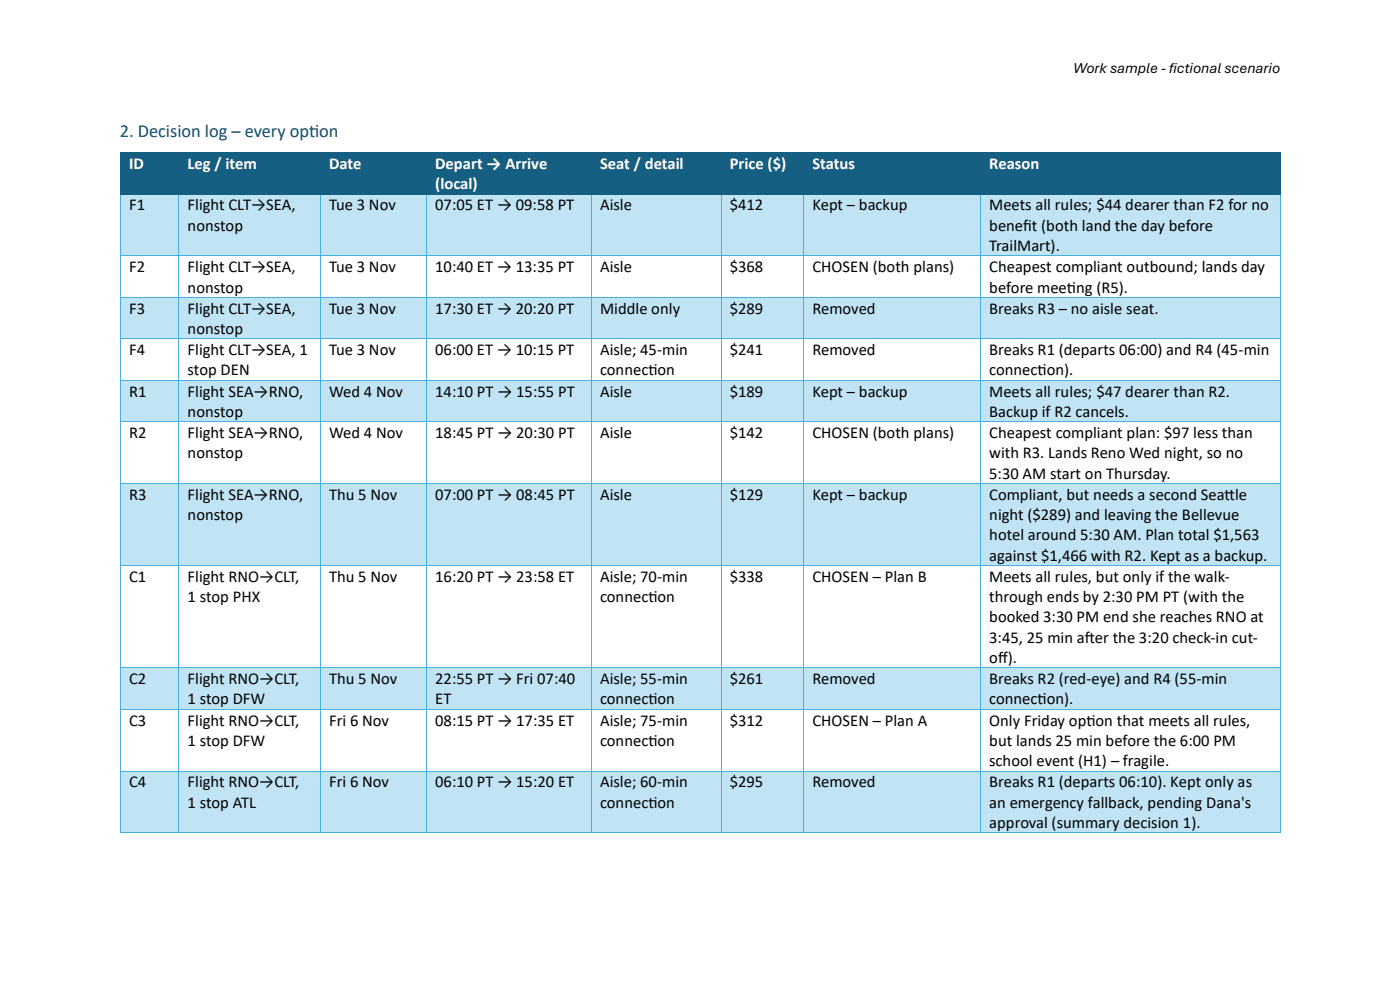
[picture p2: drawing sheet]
<svg xmlns="http://www.w3.org/2000/svg" width="297mm" height="210mm" viewBox="0 0 297 210" stroke-linecap="round" stroke-linejoin="round" font-family="sans-serif">
<defs><g id="words">
<g font-size="3.9" fill="#0f4761">
<text x="25.4" y="29.1">2. Decision log – every opt</text>
<text x="65.6" y="29.1">ion</text>
</g>
<g font-size="3.5" fill="#fff">
<text x="27.4" y="35.9">ID</text>
<text x="39.8" y="35.9">Leg / item</text>
<text x="69.8" y="35.9">Date</text>
<text x="92.3" y="35.9">Depart → Arrive</text>
<text x="127.3" y="35.9">Seat / detail</text>
<text x="154.8" y="35.9">Price ($)</text>
<text x="172.4" y="35.9">Status</text>
<text x="209.9" y="35.9">Reason</text>
<text x="92.3" y="40.2">(local)</text>
</g>
<g font-size="3.5">
<text x="27.4" y="44.6">F1</text>
<text x="39.8" y="44.6">Flight CLT→SEA,</text>
<text x="69.8" y="44.6">Tue 3 Nov</text>
<text x="92.3" y="44.6">07:05 ET → 09:58 PT</text>
<text x="127.3" y="44.6">Aisle</text>
<text x="154.8" y="44.6">$412</text>
<text x="172.4" y="44.6">Kept – backup</text>
<text x="209.9" y="44.6">Meets all rules; $44 dearer than F2 for no</text>
<text x="39.8" y="48.9">nonstop</text>
<text x="209.9" y="48.9">benef</text>
<text x="209.9" y="53.3">TrailMart).</text>
<text x="217.1" y="48.9">it (both land the day before</text>
<text x="27.4" y="57.7">F2</text>
<text x="39.8" y="57.7">Flight CLT→SEA,</text>
<text x="69.8" y="57.7">Tue 3 Nov</text>
<text x="92.3" y="57.7">10:40 ET → 13:35 PT</text>
<text x="127.3" y="57.7">Aisle</text>
<text x="154.8" y="57.7">$368</text>
<text x="172.4" y="57.7">CHOSEN (both plans)</text>
<text x="209.9" y="57.7">Cheapest compliant outbound; lands day</text>
<text x="39.8" y="62.1">nonstop</text>
<text x="209.9" y="62.1">before meet</text>
<text x="226.3" y="62.1">ing (R5).</text>
<text x="27.4" y="66.5">F3</text>
<text x="39.8" y="66.5">Flight CLT→SEA,</text>
<text x="39.8" y="70.8">nonstop</text>
<text x="69.8" y="66.5">Tue 3 Nov</text>
<text x="92.3" y="66.5">17:30 ET → 20:20 PT</text>
<text x="127.3" y="66.5">Middle only</text>
<text x="154.8" y="66.5">$289</text>
<text x="172.4" y="66.5">Removed</text>
<text x="209.9" y="66.5">Breaks R3 – no aisle seat.</text>
<text x="27.4" y="75.3">F4</text>
<text x="39.8" y="75.3">Flight CLT→SEA, 1</text>
<text x="69.8" y="75.3">Tue 3 Nov</text>
<text x="92.3" y="75.3">06:00 ET → 10:15 PT</text>
<text x="127.3" y="75.3">Aisle; 45-min</text>
<text x="154.8" y="75.3">$241</text>
<text x="172.4" y="75.3">Removed</text>
<text x="209.9" y="75.3">Breaks R1 (departs 06:00) and R4 (45-min</text>
<text x="39.8" y="79.6">stop DEN</text>
<text x="127.3" y="79.6">connect</text>
<text x="137.6" y="79.6">ion</text>
<text x="209.9" y="79.6">connect</text>
<text x="220.1" y="79.6">ion).</text>
<text x="27.4" y="84.1">R1</text>
<text x="39.8" y="84.1">Flight SEA→RNO,</text>
<text x="39.8" y="88.4">nonstop</text>
<text x="69.8" y="84.1">Wed 4 Nov</text>
<text x="92.3" y="84.1">14:10 PT → 15:55 PT</text>
<text x="127.3" y="84.1">Aisle</text>
<text x="154.8" y="84.1">$189</text>
<text x="172.4" y="84.1">Kept – backup</text>
<text x="209.9" y="84.1">Meets all rules; $47 dearer than R2.</text>
<text x="209.9" y="88.4">Backup if R2 cancels.</text>
<text x="27.4" y="92.9">R2</text>
<text x="39.8" y="92.9">Flight SEA→RNO,</text>
<text x="69.8" y="92.9">Wed 4 Nov</text>
<text x="92.3" y="92.9">18:45 PT → 20:30 PT</text>
<text x="127.3" y="92.9">Aisle</text>
<text x="154.8" y="92.9">$142</text>
<text x="172.4" y="92.9">CHOSEN (both plans)</text>
<text x="209.9" y="92.9">Cheapest compliant plan: $97 less than</text>
<text x="39.8" y="97.2">nonstop</text>
<text x="209.9" y="97.2">with R3. Lands Reno Wed night, so no</text>
<text x="209.9" y="101.5">5:30 AM start on Thursday.</text>
<text x="27.4" y="106">R3</text>
<text x="39.8" y="106">Flight SEA→RNO,</text>
<text x="69.8" y="106">Thu 5 Nov</text>
<text x="92.3" y="106">07:00 PT → 08:45 PT</text>
<text x="127.3" y="106">Aisle</text>
<text x="154.8" y="106">$129</text>
<text x="172.4" y="106">Kept – backup</text>
<text x="209.9" y="106">Compliant, but needs a second Seat</text>
<text x="259.8" y="106">tle</text>
<text x="39.8" y="110.3">nonstop</text>
<text x="209.9" y="110.3">night ($289) and leaving the Bellevue</text>
<text x="209.9" y="114.6">hotel around 5:30 AM. Plan total $1,563</text>
<text x="209.9" y="118.9">against $1,466 with R2. Kept as a backup.</text>
<text x="27.4" y="123.4">C1</text>
<text x="39.8" y="123.4">Flight RNO→CLT,</text>
<text x="69.8" y="123.4">Thu 5 Nov</text>
<text x="92.3" y="123.4">16:20 PT → 23:58 ET</text>
<text x="127.3" y="123.4">Aisle; 70-min</text>
<text x="154.8" y="123.4">$338</text>
<text x="172.4" y="123.4">CHOSEN – Plan B</text>
<text x="209.9" y="123.4">Meets all rules, but only if the walk-</text>
<text x="39.8" y="127.7">1 stop PHX</text>
<text x="127.3" y="127.7">connect</text>
<text x="137.6" y="127.7">ion</text>
<text x="209.9" y="127.7">through ends by 2:30 PM PT (with the</text>
<text x="209.9" y="132">booked 3:30 PM end she reaches RNO at</text>
<text x="209.9" y="136.3">3:45, 25 min af</text>
<text x="230.1" y="136.3">ter the 3:20 check-in cut-</text>
<text x="209.9" y="140.7">of</text>
<text x="211.7" y="140.7">f).</text>
<text x="27.4" y="145.1">C2</text>
<text x="39.8" y="145.1">Flight RNO→CLT,</text>
<text x="39.8" y="149.4">1 stop DFW</text>
<text x="69.8" y="145.1">Thu 5 Nov</text>
<text x="92.3" y="145.1">22:55 PT → Fri 07:40</text>
<text x="92.3" y="149.4">ET</text>
<text x="127.3" y="145.1">Aisle; 55-min</text>
<text x="127.3" y="149.4">connect</text>
<text x="137.6" y="149.4">ion</text>
<text x="154.8" y="145.1">$261</text>
<text x="172.4" y="145.1">Removed</text>
<text x="209.9" y="145.1">Breaks R2 (red-eye) and R4 (55-min</text>
<text x="209.9" y="149.4">connect</text>
<text x="220.1" y="149.4">ion).</text>
<text x="27.4" y="153.9">C3</text>
<text x="39.8" y="153.9">Flight RNO→CLT,</text>
<text x="69.8" y="153.9">Fri 6 Nov</text>
<text x="92.3" y="153.9">08:15 PT → 17:35 ET</text>
<text x="127.3" y="153.9">Aisle; 75-min</text>
<text x="154.8" y="153.9">$312</text>
<text x="172.4" y="153.9">CHOSEN – Plan A</text>
<text x="209.9" y="153.9">Only Friday opt</text>
<text x="230.5" y="153.9">ion that meets all rules,</text>
<text x="39.8" y="158.2">1 stop DFW</text>
<text x="127.3" y="158.2">connect</text>
<text x="137.6" y="158.2">ion</text>
<text x="209.9" y="158.2">but lands 25 min before the 6:00 PM</text>
<text x="27.4" y="167">C4</text>
<text x="39.8" y="167">Flight RNO→CLT,</text>
<text x="69.8" y="167">Fri 6 Nov</text>
<text x="92.3" y="167">06:10 PT → 15:20 ET</text>
<text x="127.3" y="167">Aisle; 60-min</text>
<text x="154.8" y="167">$295</text>
<text x="172.4" y="167">Removed</text>
<text x="209.9" y="162.6">school event (H1) – fragile.</text>
<text x="209.9" y="167">Breaks R1 (departs 06:10). Kept only as</text>
<text x="39.8" y="171.3">1 stop ATL</text>
<text x="127.3" y="171.3">connect</text>
<text x="137.6" y="171.3">ion</text>
<text x="209.9" y="171.3">an emergency fallback, pending Dana's</text>
<text x="209.9" y="175.6">approval (summary decision 1).</text>
</g>
<g font-size="3.2">
<text x="227.7" y="15.5">Work sample - f</text>
<text x="248" y="15.5">ictional scenario</text>
</g>
</g></defs>
<g fill="#156082">
<path d="M25.6 32.5h12.3v8.6h-12.3z" fill-rule="evenodd"/>
<path d="M27.4 32.5h8.6v4.3h-8.6z" fill-rule="evenodd"/>
<path d="M37.9 32.5h30v8.6h-30z" fill-rule="evenodd"/>
<path d="M39.8 32.5h26.2v4.3h-26.2z" fill-rule="evenodd"/>
<path d="M67.9 32.5h22.5v8.6h-22.5z" fill-rule="evenodd"/>
<path d="M69.8 32.5h18.7v4.3h-18.7z" fill-rule="evenodd"/>
<path d="M90.4 32.5h35v8.6h-35z" fill-rule="evenodd"/>
<path d="M92.3 32.5h31.2v4.3h-31.2z" fill-rule="evenodd"/>
<path d="M92.3 36.8h31.2v4.3h-31.2z" fill-rule="evenodd"/>
<path d="M125.5 32.5h27.5v8.6h-27.5z" fill-rule="evenodd"/>
<path d="M127.3 32.5h23.7v4.3h-23.7z" fill-rule="evenodd"/>
<path d="M153 32.5h17.5v8.6h-17.5z" fill-rule="evenodd"/>
<path d="M154.8 32.5h13.8v4.3h-13.8z" fill-rule="evenodd"/>
<path d="M170.5 32.5h37.5v8.6h-37.5z" fill-rule="evenodd"/>
<path d="M172.4 32.5h33.7v4.3h-33.7z" fill-rule="evenodd"/>
<path d="M208 32.5h63.5v8.6h-63.5z" fill-rule="evenodd"/>
<path d="M209.9 32.5h59.8v4.3h-59.8z" fill-rule="evenodd"/>
<path d="M25.4 32.3h.2v.2h-.2z" fill-rule="evenodd"/>
<path d="M25.4 32.3h.2v.2h-.2z" fill-rule="evenodd"/>
</g>
<path d="M25.6 32.4h12.3" fill="none" stroke="#156082" stroke-width=".21"/>
<path d="M37.9 32.3h.2v.2h-.2z" fill-rule="evenodd" fill="#156082"/>
<path d="M38.1 32.4h29.8" fill="none" stroke="#156082" stroke-width=".21"/>
<path d="M67.9 32.3h.2v.2h-.2z" fill-rule="evenodd" fill="#156082"/>
<path d="M68.1 32.4h22.3" fill="none" stroke="#156082" stroke-width=".21"/>
<path d="M90.4 32.3h.2v.2h-.2z" fill-rule="evenodd" fill="#156082"/>
<path d="M90.6 32.4h34.8" fill="none" stroke="#156082" stroke-width=".21"/>
<path d="M125.5 32.3h.1v.2h-.1z" fill-rule="evenodd" fill="#156082"/>
<path d="M125.6 32.4h27.4" fill="none" stroke="#156082" stroke-width=".21"/>
<path d="M153 32.3h.1v.2h-.1z" fill-rule="evenodd" fill="#156082"/>
<path d="M153.1 32.4h17.4" fill="none" stroke="#156082" stroke-width=".21"/>
<path d="M170.5 32.3h.1v.2h-.1z" fill-rule="evenodd" fill="#156082"/>
<path d="M170.6 32.4h37.4" fill="none" stroke="#156082" stroke-width=".21"/>
<path d="M208 32.3h.1v.2h-.1z" fill-rule="evenodd" fill="#156082"/>
<path d="M208.1 32.4h63.4" fill="none" stroke="#156082" stroke-width=".21"/>
<g fill="#156082">
<path d="M271.5 32.3h.1v.2h-.1z" fill-rule="evenodd"/>
<path d="M271.5 32.3h.1v.2h-.1z" fill-rule="evenodd"/>
</g>
<path d="M25.5 32.5v8.6M271.6 32.5v8.6" fill="none" stroke="#156082" stroke-width=".21"/>
<g fill="#c1e4f5">
<path d="M25.6 41.3h12.2v12.9h-12.2z" fill-rule="evenodd"/>
<path d="M27.4 41.3h8.6v4.3h-8.6z" fill-rule="evenodd"/>
<path d="M38 41.3h29.8v12.9h-29.8z" fill-rule="evenodd"/>
<path d="M39.8 41.3h26.2v4.3h-26.2z" fill-rule="evenodd"/>
<path d="M39.8 45.6h26.2v4.3h-26.2z" fill-rule="evenodd"/>
<path d="M68 41.3h22.3v12.9h-22.3z" fill-rule="evenodd"/>
<path d="M69.8 41.3h18.7v4.3h-18.7z" fill-rule="evenodd"/>
<path d="M90.5 41.3h34.8v12.9h-34.8z" fill-rule="evenodd"/>
<path d="M92.3 41.3h31.2v4.3h-31.2z" fill-rule="evenodd"/>
<path d="M125.5 41.3h27.3v12.9h-27.3z" fill-rule="evenodd"/>
<path d="M127.3 41.3h23.7v4.3h-23.7z" fill-rule="evenodd"/>
<path d="M153.1 41.3h17.3v12.9h-17.3z" fill-rule="evenodd"/>
<path d="M154.8 41.3h13.8v4.3h-13.8z" fill-rule="evenodd"/>
<path d="M170.5 41.3h37.4v12.9h-37.4z" fill-rule="evenodd"/>
<path d="M172.4 41.3h33.7v4.3h-33.7z" fill-rule="evenodd"/>
<path d="M208.1 41.3h63.4v12.9h-63.4z" fill-rule="evenodd"/>
<path d="M209.9 41.3h59.8v4.3h-59.8z" fill-rule="evenodd"/>
<path d="M209.9 45.6h59.8v4.3h-59.8z" fill-rule="evenodd"/>
<path d="M209.9 49.9h59.8v4.3h-59.8z" fill-rule="evenodd"/>
</g>
<path d="M25.4 41.1h.2v.2h-.2z" fill-rule="evenodd" fill="#156082"/>
<path d="M25.6 41.2h12.2" fill="none" stroke="#156082" stroke-width=".21"/>
<g fill="#156082">
<path d="M37.8 41.1h.2v.2h-.2z" fill-rule="evenodd"/>
<path d="M38 41.1h.1v.2h-.1z" fill-rule="evenodd"/>
</g>
<path d="M38.1 41.2h29.7" fill="none" stroke="#156082" stroke-width=".21"/>
<g fill="#156082">
<path d="M67.8 41.1h.2v.2h-.2z" fill-rule="evenodd"/>
<path d="M68 41.1h.2v.2h-.2z" fill-rule="evenodd"/>
</g>
<path d="M68.2 41.2h22.1" fill="none" stroke="#156082" stroke-width=".21"/>
<g fill="#156082">
<path d="M90.3 41.1h.2v.2h-.2z" fill-rule="evenodd"/>
<path d="M90.5 41.1h.2v.2h-.2z" fill-rule="evenodd"/>
</g>
<path d="M90.7 41.2h34.7" fill="none" stroke="#156082" stroke-width=".21"/>
<g fill="#156082">
<path d="M125.4 41.1h.1v.2h-.1z" fill-rule="evenodd"/>
<path d="M125.5 41.1h.2v.2h-.2z" fill-rule="evenodd"/>
</g>
<path d="M125.7 41.2h27.2" fill="none" stroke="#156082" stroke-width=".21"/>
<g fill="#156082">
<path d="M152.9 41.1h.2v.2h-.2z" fill-rule="evenodd"/>
<path d="M153.1 41.1h.1v.2h-.1z" fill-rule="evenodd"/>
</g>
<path d="M153.2 41.2h17.2" fill="none" stroke="#156082" stroke-width=".21"/>
<g fill="#156082">
<path d="M170.4 41.1h.1v.2h-.1z" fill-rule="evenodd"/>
<path d="M170.5 41.1h.2v.2h-.2z" fill-rule="evenodd"/>
</g>
<path d="M170.7 41.2h37.2" fill="none" stroke="#156082" stroke-width=".21"/>
<g fill="#156082">
<path d="M207.9 41.1h.2v.2h-.2z" fill-rule="evenodd"/>
<path d="M208.1 41.1h.1v.2h-.1z" fill-rule="evenodd"/>
</g>
<path d="M208.2 41.2h63.3" fill="none" stroke="#156082" stroke-width=".21"/>
<path d="M271.5 41.1h.1v.2h-.1z" fill-rule="evenodd" fill="#156082"/>
<path d="M25.5 41.3v12.9M37.9 41.3v12.9M67.9 41.3v12.9M90.4 41.3v12.9M125.5 41.3v12.9M153 41.3v12.9M170.5 41.3v12.9M208 41.3v12.9M271.6 41.3v12.9" fill="none" stroke="#45b0e1" stroke-width=".21"/>
<path d="M25.4 54.2h.2v.2h-.2z" fill-rule="evenodd" fill="#45b0e1"/>
<path d="M25.6 54.3h12.2" fill="none" stroke="#45b0e1" stroke-width=".21"/>
<path d="M37.8 54.2h.2v.2h-.2z" fill-rule="evenodd" fill="#45b0e1"/>
<path d="M38 54.3h29.8" fill="none" stroke="#45b0e1" stroke-width=".21"/>
<path d="M67.8 54.2h.2v.2h-.2z" fill-rule="evenodd" fill="#45b0e1"/>
<path d="M68 54.3h22.3" fill="none" stroke="#45b0e1" stroke-width=".21"/>
<path d="M90.3 54.2h.2v.2h-.2z" fill-rule="evenodd" fill="#45b0e1"/>
<path d="M90.5 54.3h34.9" fill="none" stroke="#45b0e1" stroke-width=".21"/>
<path d="M125.4 54.2h.1v.2h-.1z" fill-rule="evenodd" fill="#45b0e1"/>
<path d="M125.5 54.3h27.4" fill="none" stroke="#45b0e1" stroke-width=".21"/>
<path d="M152.9 54.2h.2v.2h-.2z" fill-rule="evenodd" fill="#45b0e1"/>
<path d="M153.1 54.3h17.3" fill="none" stroke="#45b0e1" stroke-width=".21"/>
<path d="M170.4 54.2h.1v.2h-.1z" fill-rule="evenodd" fill="#45b0e1"/>
<path d="M170.5 54.3h37.4" fill="none" stroke="#45b0e1" stroke-width=".21"/>
<path d="M207.9 54.2h.2v.2h-.2z" fill-rule="evenodd" fill="#45b0e1"/>
<path d="M208.1 54.3h63.4" fill="none" stroke="#45b0e1" stroke-width=".21"/>
<path d="M271.5 54.2h.1v.2h-.1z" fill-rule="evenodd" fill="#45b0e1"/>
<path d="M25.5 54.4v8.6M37.9 54.4v8.6M67.9 54.4v8.6M90.4 54.4v8.6M125.5 54.4v8.6M153 54.4v8.6M170.5 54.4v8.6M208 54.4v8.6M271.6 54.4v8.6" fill="none" stroke="#45b0e1" stroke-width=".21"/>
<g fill="#c1e4f5">
<path d="M25.6 63.2h12.2v8.6h-12.2z" fill-rule="evenodd"/>
<path d="M27.4 63.2h8.6v4.3h-8.6z" fill-rule="evenodd"/>
<path d="M38 63.2h29.8v8.6h-29.8z" fill-rule="evenodd"/>
<path d="M39.8 63.2h26.2v4.3h-26.2z" fill-rule="evenodd"/>
<path d="M39.8 67.5h26.2v4.3h-26.2z" fill-rule="evenodd"/>
<path d="M68 63.2h22.3v8.6h-22.3z" fill-rule="evenodd"/>
<path d="M69.8 63.2h18.7v4.3h-18.7z" fill-rule="evenodd"/>
<path d="M90.5 63.2h34.8v8.6h-34.8z" fill-rule="evenodd"/>
<path d="M92.3 63.2h31.2v4.3h-31.2z" fill-rule="evenodd"/>
<path d="M125.5 63.2h27.3v8.6h-27.3z" fill-rule="evenodd"/>
<path d="M127.3 63.2h23.7v4.3h-23.7z" fill-rule="evenodd"/>
<path d="M153.1 63.2h17.3v8.6h-17.3z" fill-rule="evenodd"/>
<path d="M154.8 63.2h13.8v4.3h-13.8z" fill-rule="evenodd"/>
<path d="M170.5 63.2h37.4v8.6h-37.4z" fill-rule="evenodd"/>
<path d="M172.4 63.2h33.7v4.3h-33.7z" fill-rule="evenodd"/>
<path d="M208.1 63.2h63.4v8.6h-63.4z" fill-rule="evenodd"/>
<path d="M209.9 63.2h59.8v4.3h-59.8z" fill-rule="evenodd"/>
</g>
<path d="M25.4 63h.2v.2h-.2z" fill-rule="evenodd" fill="#45b0e1"/>
<path d="M25.6 63.1h12.2" fill="none" stroke="#45b0e1" stroke-width=".21"/>
<path d="M37.8 63h.2v.2h-.2z" fill-rule="evenodd" fill="#45b0e1"/>
<path d="M38 63.1h29.8" fill="none" stroke="#45b0e1" stroke-width=".21"/>
<path d="M67.8 63h.2v.2h-.2z" fill-rule="evenodd" fill="#45b0e1"/>
<path d="M68 63.1h22.3" fill="none" stroke="#45b0e1" stroke-width=".21"/>
<path d="M90.3 63h.2v.2h-.2z" fill-rule="evenodd" fill="#45b0e1"/>
<path d="M90.5 63.1h34.9" fill="none" stroke="#45b0e1" stroke-width=".21"/>
<path d="M125.4 63h.1v.2h-.1z" fill-rule="evenodd" fill="#45b0e1"/>
<path d="M125.5 63.1h27.4" fill="none" stroke="#45b0e1" stroke-width=".21"/>
<path d="M152.9 63h.2v.2h-.2z" fill-rule="evenodd" fill="#45b0e1"/>
<path d="M153.1 63.1h17.3" fill="none" stroke="#45b0e1" stroke-width=".21"/>
<path d="M170.4 63h.1v.2h-.1z" fill-rule="evenodd" fill="#45b0e1"/>
<path d="M170.5 63.1h37.4" fill="none" stroke="#45b0e1" stroke-width=".21"/>
<path d="M207.9 63h.2v.2h-.2z" fill-rule="evenodd" fill="#45b0e1"/>
<path d="M208.1 63.1h63.4" fill="none" stroke="#45b0e1" stroke-width=".21"/>
<path d="M271.5 63h.1v.2h-.1z" fill-rule="evenodd" fill="#45b0e1"/>
<path d="M25.5 63.2v8.6M37.9 63.2v8.6M67.9 63.2v8.6M90.4 63.2v8.6M125.5 63.2v8.6M153 63.2v8.6M170.5 63.2v8.6M208 63.2v8.6M271.6 63.2v8.6" fill="none" stroke="#45b0e1" stroke-width=".21"/>
<path d="M25.4 71.8h.2v.1h-.2z" fill-rule="evenodd" fill="#45b0e1"/>
<path d="M25.6 71.9h12.2" fill="none" stroke="#45b0e1" stroke-width=".21"/>
<path d="M37.8 71.8h.2v.1h-.2z" fill-rule="evenodd" fill="#45b0e1"/>
<path d="M38 71.9h29.8" fill="none" stroke="#45b0e1" stroke-width=".21"/>
<path d="M67.8 71.8h.2v.1h-.2z" fill-rule="evenodd" fill="#45b0e1"/>
<path d="M68 71.9h22.3" fill="none" stroke="#45b0e1" stroke-width=".21"/>
<path d="M90.3 71.8h.2v.1h-.2z" fill-rule="evenodd" fill="#45b0e1"/>
<path d="M90.5 71.9h34.9" fill="none" stroke="#45b0e1" stroke-width=".21"/>
<path d="M125.4 71.8h.1v.1h-.1z" fill-rule="evenodd" fill="#45b0e1"/>
<path d="M125.5 71.9h27.4" fill="none" stroke="#45b0e1" stroke-width=".21"/>
<path d="M152.9 71.8h.2v.1h-.2z" fill-rule="evenodd" fill="#45b0e1"/>
<path d="M153.1 71.9h17.3" fill="none" stroke="#45b0e1" stroke-width=".21"/>
<path d="M170.4 71.8h.1v.1h-.1z" fill-rule="evenodd" fill="#45b0e1"/>
<path d="M170.5 71.9h37.4" fill="none" stroke="#45b0e1" stroke-width=".21"/>
<path d="M207.9 71.8h.2v.1h-.2z" fill-rule="evenodd" fill="#45b0e1"/>
<path d="M208.1 71.9h63.4" fill="none" stroke="#45b0e1" stroke-width=".21"/>
<path d="M271.5 71.8h.1v.1h-.1z" fill-rule="evenodd" fill="#45b0e1"/>
<path d="M25.5 71.9v8.7M37.9 71.9v8.7M67.9 71.9v8.7M90.4 71.9v8.7M125.5 71.9v8.7M153 71.9v8.7M170.5 71.9v8.7M208 71.9v8.7M271.6 71.9v8.7" fill="none" stroke="#45b0e1" stroke-width=".21"/>
<g fill="#c1e4f5">
<path d="M25.6 80.7h12.2v8.6h-12.2z" fill-rule="evenodd"/>
<path d="M27.4 80.7h8.6v4.4h-8.6z" fill-rule="evenodd"/>
<path d="M38 80.7h29.8v8.6h-29.8z" fill-rule="evenodd"/>
<path d="M39.8 80.7h26.2v4.4h-26.2z" fill-rule="evenodd"/>
<path d="M39.8 85.1h26.2v4.2h-26.2z" fill-rule="evenodd"/>
<path d="M68 80.7h22.3v8.6h-22.3z" fill-rule="evenodd"/>
<path d="M69.8 80.7h18.7v4.4h-18.7z" fill-rule="evenodd"/>
<path d="M90.5 80.7h34.8v8.6h-34.8z" fill-rule="evenodd"/>
<path d="M92.3 80.7h31.2v4.4h-31.2z" fill-rule="evenodd"/>
<path d="M125.5 80.7h27.3v8.6h-27.3z" fill-rule="evenodd"/>
<path d="M127.3 80.7h23.7v4.4h-23.7z" fill-rule="evenodd"/>
<path d="M153.1 80.7h17.3v8.6h-17.3z" fill-rule="evenodd"/>
<path d="M154.8 80.7h13.8v4.4h-13.8z" fill-rule="evenodd"/>
<path d="M170.5 80.7h37.4v8.6h-37.4z" fill-rule="evenodd"/>
<path d="M172.4 80.7h33.7v4.4h-33.7z" fill-rule="evenodd"/>
<path d="M208.1 80.7h63.4v8.6h-63.4z" fill-rule="evenodd"/>
<path d="M209.9 80.7h59.8v4.4h-59.8z" fill-rule="evenodd"/>
<path d="M209.9 85.1h59.8v4.2h-59.8z" fill-rule="evenodd"/>
</g>
<path d="M25.4 80.6h.2v.1h-.2z" fill-rule="evenodd" fill="#45b0e1"/>
<path d="M25.6 80.7h12.2" fill="none" stroke="#45b0e1" stroke-width=".21"/>
<path d="M37.8 80.6h.2v.1h-.2z" fill-rule="evenodd" fill="#45b0e1"/>
<path d="M38 80.7h29.8" fill="none" stroke="#45b0e1" stroke-width=".21"/>
<path d="M67.8 80.6h.2v.1h-.2z" fill-rule="evenodd" fill="#45b0e1"/>
<path d="M68 80.7h22.3" fill="none" stroke="#45b0e1" stroke-width=".21"/>
<path d="M90.3 80.6h.2v.1h-.2z" fill-rule="evenodd" fill="#45b0e1"/>
<path d="M90.5 80.7h34.9" fill="none" stroke="#45b0e1" stroke-width=".21"/>
<path d="M125.4 80.6h.1v.1h-.1z" fill-rule="evenodd" fill="#45b0e1"/>
<path d="M125.5 80.7h27.4" fill="none" stroke="#45b0e1" stroke-width=".21"/>
<path d="M152.9 80.6h.2v.1h-.2z" fill-rule="evenodd" fill="#45b0e1"/>
<path d="M153.1 80.7h17.3" fill="none" stroke="#45b0e1" stroke-width=".21"/>
<path d="M170.4 80.6h.1v.1h-.1z" fill-rule="evenodd" fill="#45b0e1"/>
<path d="M170.5 80.7h37.4" fill="none" stroke="#45b0e1" stroke-width=".21"/>
<path d="M207.9 80.6h.2v.1h-.2z" fill-rule="evenodd" fill="#45b0e1"/>
<path d="M208.1 80.7h63.4" fill="none" stroke="#45b0e1" stroke-width=".21"/>
<path d="M271.5 80.6h.1v.1h-.1z" fill-rule="evenodd" fill="#45b0e1"/>
<path d="M25.5 80.7v8.6M37.9 80.7v8.6M67.9 80.7v8.6M90.4 80.7v8.6M125.5 80.7v8.6M153 80.7v8.6M170.5 80.7v8.6M208 80.7v8.6M271.6 80.7v8.6" fill="none" stroke="#45b0e1" stroke-width=".21"/>
<path d="M25.4 89.3h.2v.2h-.2z" fill-rule="evenodd" fill="#45b0e1"/>
<path d="M25.6 89.4h12.2" fill="none" stroke="#45b0e1" stroke-width=".21"/>
<path d="M37.8 89.3h.2v.2h-.2z" fill-rule="evenodd" fill="#45b0e1"/>
<path d="M38 89.4h29.8" fill="none" stroke="#45b0e1" stroke-width=".21"/>
<path d="M67.8 89.3h.2v.2h-.2z" fill-rule="evenodd" fill="#45b0e1"/>
<path d="M68 89.4h22.3" fill="none" stroke="#45b0e1" stroke-width=".21"/>
<path d="M90.3 89.3h.2v.2h-.2z" fill-rule="evenodd" fill="#45b0e1"/>
<path d="M90.5 89.4h34.9" fill="none" stroke="#45b0e1" stroke-width=".21"/>
<path d="M125.4 89.3h.1v.2h-.1z" fill-rule="evenodd" fill="#45b0e1"/>
<path d="M125.5 89.4h27.4" fill="none" stroke="#45b0e1" stroke-width=".21"/>
<path d="M152.9 89.3h.2v.2h-.2z" fill-rule="evenodd" fill="#45b0e1"/>
<path d="M153.1 89.4h17.3" fill="none" stroke="#45b0e1" stroke-width=".21"/>
<path d="M170.4 89.3h.1v.2h-.1z" fill-rule="evenodd" fill="#45b0e1"/>
<path d="M170.5 89.4h37.4" fill="none" stroke="#45b0e1" stroke-width=".21"/>
<path d="M207.9 89.3h.2v.2h-.2z" fill-rule="evenodd" fill="#45b0e1"/>
<path d="M208.1 89.4h63.4" fill="none" stroke="#45b0e1" stroke-width=".21"/>
<path d="M271.5 89.3h.1v.2h-.1z" fill-rule="evenodd" fill="#45b0e1"/>
<path d="M25.5 89.5v13M37.9 89.5v13M67.9 89.5v13M90.4 89.5v13M125.5 89.5v13M153 89.5v13M170.5 89.5v13M208 89.5v13M271.6 89.5v13" fill="none" stroke="#45b0e1" stroke-width=".21"/>
<g fill="#c1e4f5">
<path d="M25.6 102.6h12.2v17.3h-12.2z" fill-rule="evenodd"/>
<path d="M27.4 102.6h8.6v4.4h-8.6z" fill-rule="evenodd"/>
<path d="M38 102.6h29.8v17.3h-29.8z" fill-rule="evenodd"/>
<path d="M39.8 102.6h26.2v4.4h-26.2z" fill-rule="evenodd"/>
<path d="M39.8 107h26.2v4.2h-26.2z" fill-rule="evenodd"/>
<path d="M68 102.6h22.3v17.3h-22.3z" fill-rule="evenodd"/>
<path d="M69.8 102.6h18.7v4.4h-18.7z" fill-rule="evenodd"/>
<path d="M90.5 102.6h34.8v17.3h-34.8z" fill-rule="evenodd"/>
<path d="M92.3 102.6h31.2v4.4h-31.2z" fill-rule="evenodd"/>
<path d="M125.5 102.6h27.3v17.3h-27.3z" fill-rule="evenodd"/>
<path d="M127.3 102.6h23.7v4.4h-23.7z" fill-rule="evenodd"/>
<path d="M153.1 102.6h17.3v17.3h-17.3z" fill-rule="evenodd"/>
<path d="M154.8 102.6h13.8v4.4h-13.8z" fill-rule="evenodd"/>
<path d="M170.5 102.6h37.4v17.3h-37.4z" fill-rule="evenodd"/>
<path d="M172.4 102.6h33.7v4.4h-33.7z" fill-rule="evenodd"/>
<path d="M208.1 102.6h63.4v17.3h-63.4z" fill-rule="evenodd"/>
<path d="M209.9 102.6h59.8v4.4h-59.8z" fill-rule="evenodd"/>
<path d="M209.9 107h59.8v4.2h-59.8z" fill-rule="evenodd"/>
<path d="M209.9 111.2h59.8v4.4h-59.8z" fill-rule="evenodd"/>
<path d="M209.9 115.6h59.8v4.3h-59.8z" fill-rule="evenodd"/>
</g>
<path d="M25.4 102.5h.2v.1h-.2z" fill-rule="evenodd" fill="#45b0e1"/>
<path d="M25.6 102.5h12.2" fill="none" stroke="#45b0e1" stroke-width=".21"/>
<path d="M37.8 102.5h.2v.1h-.2z" fill-rule="evenodd" fill="#45b0e1"/>
<path d="M38 102.5h29.8" fill="none" stroke="#45b0e1" stroke-width=".21"/>
<path d="M67.8 102.5h.2v.1h-.2z" fill-rule="evenodd" fill="#45b0e1"/>
<path d="M68 102.5h22.3" fill="none" stroke="#45b0e1" stroke-width=".21"/>
<path d="M90.3 102.5h.2v.1h-.2z" fill-rule="evenodd" fill="#45b0e1"/>
<path d="M90.5 102.5h34.9" fill="none" stroke="#45b0e1" stroke-width=".21"/>
<path d="M125.4 102.5h.1v.1h-.1z" fill-rule="evenodd" fill="#45b0e1"/>
<path d="M125.5 102.5h27.4" fill="none" stroke="#45b0e1" stroke-width=".21"/>
<path d="M152.9 102.5h.2v.1h-.2z" fill-rule="evenodd" fill="#45b0e1"/>
<path d="M153.1 102.5h17.3" fill="none" stroke="#45b0e1" stroke-width=".21"/>
<path d="M170.4 102.5h.1v.1h-.1z" fill-rule="evenodd" fill="#45b0e1"/>
<path d="M170.5 102.5h37.4" fill="none" stroke="#45b0e1" stroke-width=".21"/>
<path d="M207.9 102.5h.2v.1h-.2z" fill-rule="evenodd" fill="#45b0e1"/>
<path d="M208.1 102.5h63.4" fill="none" stroke="#45b0e1" stroke-width=".21"/>
<path d="M271.5 102.5h.1v.1h-.1z" fill-rule="evenodd" fill="#45b0e1"/>
<path d="M25.5 102.6v17.3M37.9 102.6v17.3M67.9 102.6v17.3M90.4 102.6v17.3M125.5 102.6v17.3M153 102.6v17.3M170.5 102.6v17.3M208 102.6v17.3M271.6 102.6v17.3" fill="none" stroke="#45b0e1" stroke-width=".21"/>
<path d="M25.4 119.9h.2v.1h-.2z" fill-rule="evenodd" fill="#45b0e1"/>
<path d="M25.6 120h12.2" fill="none" stroke="#45b0e1" stroke-width=".21"/>
<path d="M37.8 119.9h.2v.1h-.2z" fill-rule="evenodd" fill="#45b0e1"/>
<path d="M38 120h29.8" fill="none" stroke="#45b0e1" stroke-width=".21"/>
<path d="M67.8 119.9h.2v.1h-.2z" fill-rule="evenodd" fill="#45b0e1"/>
<path d="M68 120h22.3" fill="none" stroke="#45b0e1" stroke-width=".21"/>
<path d="M90.3 119.9h.2v.1h-.2z" fill-rule="evenodd" fill="#45b0e1"/>
<path d="M90.5 120h34.9" fill="none" stroke="#45b0e1" stroke-width=".21"/>
<path d="M125.4 119.9h.1v.1h-.1z" fill-rule="evenodd" fill="#45b0e1"/>
<path d="M125.5 120h27.4" fill="none" stroke="#45b0e1" stroke-width=".21"/>
<path d="M152.9 119.9h.2v.1h-.2z" fill-rule="evenodd" fill="#45b0e1"/>
<path d="M153.1 120h17.3" fill="none" stroke="#45b0e1" stroke-width=".21"/>
<path d="M170.4 119.9h.1v.1h-.1z" fill-rule="evenodd" fill="#45b0e1"/>
<path d="M170.5 120h37.4" fill="none" stroke="#45b0e1" stroke-width=".21"/>
<path d="M207.9 119.9h.2v.1h-.2z" fill-rule="evenodd" fill="#45b0e1"/>
<path d="M208.1 120h63.4" fill="none" stroke="#45b0e1" stroke-width=".21"/>
<path d="M271.5 119.9h.1v.1h-.1z" fill-rule="evenodd" fill="#45b0e1"/>
<path d="M25.5 120v21.6M37.9 120v21.6M67.9 120v21.6M90.4 120v21.6M125.5 120v21.6M153 120v21.6M170.5 120v21.6M208 120v21.6M271.6 120v21.6" fill="none" stroke="#45b0e1" stroke-width=".21"/>
<g fill="#c1e4f5">
<path d="M25.6 141.8h12.2v8.6h-12.2z" fill-rule="evenodd"/>
<path d="M27.4 141.8h8.6v4.2h-8.6z" fill-rule="evenodd"/>
<path d="M38 141.8h29.8v8.6h-29.8z" fill-rule="evenodd"/>
<path d="M39.8 141.8h26.2v4.2h-26.2z" fill-rule="evenodd"/>
<path d="M39.8 146h26.2v4.4h-26.2z" fill-rule="evenodd"/>
<path d="M68 141.8h22.3v8.6h-22.3z" fill-rule="evenodd"/>
<path d="M69.8 141.8h18.7v4.2h-18.7z" fill-rule="evenodd"/>
<path d="M90.5 141.8h34.8v8.6h-34.8z" fill-rule="evenodd"/>
<path d="M92.3 141.8h31.2v4.2h-31.2z" fill-rule="evenodd"/>
<path d="M92.3 146h31.2v4.4h-31.2z" fill-rule="evenodd"/>
<path d="M125.5 141.8h27.3v8.6h-27.3z" fill-rule="evenodd"/>
<path d="M127.3 141.8h23.7v4.2h-23.7z" fill-rule="evenodd"/>
<path d="M127.3 146h23.7v4.4h-23.7z" fill-rule="evenodd"/>
<path d="M153.1 141.8h17.3v8.6h-17.3z" fill-rule="evenodd"/>
<path d="M154.8 141.8h13.8v4.2h-13.8z" fill-rule="evenodd"/>
<path d="M170.5 141.8h37.4v8.6h-37.4z" fill-rule="evenodd"/>
<path d="M172.4 141.8h33.7v4.2h-33.7z" fill-rule="evenodd"/>
<path d="M208.1 141.8h63.4v8.6h-63.4z" fill-rule="evenodd"/>
<path d="M209.9 141.8h59.8v4.2h-59.8z" fill-rule="evenodd"/>
<path d="M209.9 146h59.8v4.4h-59.8z" fill-rule="evenodd"/>
</g>
<path d="M25.4 141.6h.2v.2h-.2z" fill-rule="evenodd" fill="#45b0e1"/>
<path d="M25.6 141.7h12.2" fill="none" stroke="#45b0e1" stroke-width=".21"/>
<path d="M37.8 141.6h.2v.2h-.2z" fill-rule="evenodd" fill="#45b0e1"/>
<path d="M38 141.7h29.8" fill="none" stroke="#45b0e1" stroke-width=".21"/>
<path d="M67.8 141.6h.2v.2h-.2z" fill-rule="evenodd" fill="#45b0e1"/>
<path d="M68 141.7h22.3" fill="none" stroke="#45b0e1" stroke-width=".21"/>
<path d="M90.3 141.6h.2v.2h-.2z" fill-rule="evenodd" fill="#45b0e1"/>
<path d="M90.5 141.7h34.9" fill="none" stroke="#45b0e1" stroke-width=".21"/>
<path d="M125.4 141.6h.1v.2h-.1z" fill-rule="evenodd" fill="#45b0e1"/>
<path d="M125.5 141.7h27.4" fill="none" stroke="#45b0e1" stroke-width=".21"/>
<path d="M152.9 141.6h.2v.2h-.2z" fill-rule="evenodd" fill="#45b0e1"/>
<path d="M153.1 141.7h17.3" fill="none" stroke="#45b0e1" stroke-width=".21"/>
<path d="M170.4 141.6h.1v.2h-.1z" fill-rule="evenodd" fill="#45b0e1"/>
<path d="M170.5 141.7h37.4" fill="none" stroke="#45b0e1" stroke-width=".21"/>
<path d="M207.9 141.6h.2v.2h-.2z" fill-rule="evenodd" fill="#45b0e1"/>
<path d="M208.1 141.7h63.4" fill="none" stroke="#45b0e1" stroke-width=".21"/>
<path d="M271.5 141.6h.1v.2h-.1z" fill-rule="evenodd" fill="#45b0e1"/>
<path d="M25.5 141.8v8.6M37.9 141.8v8.6M67.9 141.8v8.6M90.4 141.8v8.6M125.5 141.8v8.6M153 141.8v8.6M170.5 141.8v8.6M208 141.8v8.6M271.6 141.8v8.6" fill="none" stroke="#45b0e1" stroke-width=".21"/>
<path d="M25.4 150.4h.2v.1h-.2z" fill-rule="evenodd" fill="#45b0e1"/>
<path d="M25.6 150.4h12.2" fill="none" stroke="#45b0e1" stroke-width=".21"/>
<path d="M37.8 150.4h.2v.1h-.2z" fill-rule="evenodd" fill="#45b0e1"/>
<path d="M38 150.4h29.8" fill="none" stroke="#45b0e1" stroke-width=".21"/>
<path d="M67.8 150.4h.2v.1h-.2z" fill-rule="evenodd" fill="#45b0e1"/>
<path d="M68 150.4h22.3" fill="none" stroke="#45b0e1" stroke-width=".21"/>
<path d="M90.3 150.4h.2v.1h-.2z" fill-rule="evenodd" fill="#45b0e1"/>
<path d="M90.5 150.4h34.9" fill="none" stroke="#45b0e1" stroke-width=".21"/>
<path d="M125.4 150.4h.1v.1h-.1z" fill-rule="evenodd" fill="#45b0e1"/>
<path d="M125.5 150.4h27.4" fill="none" stroke="#45b0e1" stroke-width=".21"/>
<path d="M152.9 150.4h.2v.1h-.2z" fill-rule="evenodd" fill="#45b0e1"/>
<path d="M153.1 150.4h17.3" fill="none" stroke="#45b0e1" stroke-width=".21"/>
<path d="M170.4 150.4h.1v.1h-.1z" fill-rule="evenodd" fill="#45b0e1"/>
<path d="M170.5 150.4h37.4" fill="none" stroke="#45b0e1" stroke-width=".21"/>
<path d="M207.9 150.4h.2v.1h-.2z" fill-rule="evenodd" fill="#45b0e1"/>
<path d="M208.1 150.4h63.4" fill="none" stroke="#45b0e1" stroke-width=".21"/>
<path d="M271.5 150.4h.1v.1h-.1z" fill-rule="evenodd" fill="#45b0e1"/>
<path d="M25.5 150.5v13M37.9 150.5v13M67.9 150.5v13M90.4 150.5v13M125.5 150.5v13M153 150.5v13M170.5 150.5v13M208 150.5v13M271.6 150.5v13" fill="none" stroke="#45b0e1" stroke-width=".21"/>
<g fill="#c1e4f5">
<path d="M25.6 163.7h12.2v12.9h-12.2z" fill-rule="evenodd"/>
<path d="M27.4 163.7h8.6v4.2h-8.6z" fill-rule="evenodd"/>
<path d="M38 163.7h29.8v12.9h-29.8z" fill-rule="evenodd"/>
<path d="M39.8 163.7h26.2v4.2h-26.2z" fill-rule="evenodd"/>
<path d="M39.8 167.9h26.2v4.3h-26.2z" fill-rule="evenodd"/>
<path d="M68 163.7h22.3v12.9h-22.3z" fill-rule="evenodd"/>
<path d="M69.8 163.7h18.7v4.2h-18.7z" fill-rule="evenodd"/>
<path d="M90.5 163.7h34.8v12.9h-34.8z" fill-rule="evenodd"/>
<path d="M92.3 163.7h31.2v4.2h-31.2z" fill-rule="evenodd"/>
<path d="M125.5 163.7h27.3v12.9h-27.3z" fill-rule="evenodd"/>
<path d="M127.3 163.7h23.7v4.2h-23.7z" fill-rule="evenodd"/>
<path d="M127.3 167.9h23.7v4.3h-23.7z" fill-rule="evenodd"/>
<path d="M153.1 163.7h17.3v12.9h-17.3z" fill-rule="evenodd"/>
<path d="M154.8 163.7h13.8v4.2h-13.8z" fill-rule="evenodd"/>
<path d="M170.5 163.7h37.4v12.9h-37.4z" fill-rule="evenodd"/>
<path d="M172.4 163.7h33.7v4.2h-33.7z" fill-rule="evenodd"/>
<path d="M208.1 163.7h63.4v12.9h-63.4z" fill-rule="evenodd"/>
<path d="M209.9 163.7h59.8v4.2h-59.8z" fill-rule="evenodd"/>
<path d="M209.9 167.9h59.8v4.3h-59.8z" fill-rule="evenodd"/>
<path d="M209.9 172.2h59.8v4.4h-59.8z" fill-rule="evenodd"/>
</g>
<path d="M25.4 163.5h.2v.2h-.2z" fill-rule="evenodd" fill="#45b0e1"/>
<path d="M25.6 163.6h12.2" fill="none" stroke="#45b0e1" stroke-width=".21"/>
<path d="M37.8 163.5h.2v.2h-.2z" fill-rule="evenodd" fill="#45b0e1"/>
<path d="M38 163.6h29.8" fill="none" stroke="#45b0e1" stroke-width=".21"/>
<path d="M67.8 163.5h.2v.2h-.2z" fill-rule="evenodd" fill="#45b0e1"/>
<path d="M68 163.6h22.3" fill="none" stroke="#45b0e1" stroke-width=".21"/>
<path d="M90.3 163.5h.2v.2h-.2z" fill-rule="evenodd" fill="#45b0e1"/>
<path d="M90.5 163.6h34.9" fill="none" stroke="#45b0e1" stroke-width=".21"/>
<path d="M125.4 163.5h.1v.2h-.1z" fill-rule="evenodd" fill="#45b0e1"/>
<path d="M125.5 163.6h27.4" fill="none" stroke="#45b0e1" stroke-width=".21"/>
<path d="M152.9 163.5h.2v.2h-.2z" fill-rule="evenodd" fill="#45b0e1"/>
<path d="M153.1 163.6h17.3" fill="none" stroke="#45b0e1" stroke-width=".21"/>
<path d="M170.4 163.5h.1v.2h-.1z" fill-rule="evenodd" fill="#45b0e1"/>
<path d="M170.5 163.6h37.4" fill="none" stroke="#45b0e1" stroke-width=".21"/>
<path d="M207.9 163.5h.2v.2h-.2z" fill-rule="evenodd" fill="#45b0e1"/>
<path d="M208.1 163.6h63.4" fill="none" stroke="#45b0e1" stroke-width=".21"/>
<path d="M271.5 163.5h.1v.2h-.1z" fill-rule="evenodd" fill="#45b0e1"/>
<path d="M25.5 163.7v12.9" fill="none" stroke="#45b0e1" stroke-width=".21"/>
<g fill="#45b0e1">
<path d="M25.4 176.6h.2v.1h-.2z" fill-rule="evenodd"/>
<path d="M25.4 176.6h.2v.1h-.2z" fill-rule="evenodd"/>
</g>
<path d="M25.6 176.6h12.2M37.9 163.7v12.9" fill="none" stroke="#45b0e1" stroke-width=".21"/>
<path d="M37.8 176.6h.2v.1h-.2z" fill-rule="evenodd" fill="#45b0e1"/>
<path d="M38 176.6h29.8M67.9 163.7v12.9" fill="none" stroke="#45b0e1" stroke-width=".21"/>
<path d="M67.8 176.6h.2v.1h-.2z" fill-rule="evenodd" fill="#45b0e1"/>
<path d="M68 176.6h22.3M90.4 163.7v12.9" fill="none" stroke="#45b0e1" stroke-width=".21"/>
<path d="M90.3 176.6h.2v.1h-.2z" fill-rule="evenodd" fill="#45b0e1"/>
<path d="M90.5 176.6h34.9M125.5 163.7v12.9" fill="none" stroke="#45b0e1" stroke-width=".21"/>
<path d="M125.4 176.6h.1v.1h-.1z" fill-rule="evenodd" fill="#45b0e1"/>
<path d="M125.5 176.6h27.4M153 163.7v12.9" fill="none" stroke="#45b0e1" stroke-width=".21"/>
<path d="M152.9 176.6h.2v.1h-.2z" fill-rule="evenodd" fill="#45b0e1"/>
<path d="M153.1 176.6h17.3M170.5 163.7v12.9" fill="none" stroke="#45b0e1" stroke-width=".21"/>
<path d="M170.4 176.6h.1v.1h-.1z" fill-rule="evenodd" fill="#45b0e1"/>
<path d="M170.5 176.6h37.4M208 163.7v12.9" fill="none" stroke="#45b0e1" stroke-width=".21"/>
<path d="M207.9 176.6h.2v.1h-.2z" fill-rule="evenodd" fill="#45b0e1"/>
<path d="M208.1 176.6h63.4M271.6 163.7v12.9" fill="none" stroke="#45b0e1" stroke-width=".21"/>
<g fill="#45b0e1">
<path d="M271.5 176.6h.1v.1h-.1z" fill-rule="evenodd"/>
<path d="M271.5 176.6h.1v.1h-.1z" fill-rule="evenodd"/>
</g>
<use href="#words"/>
</svg>
